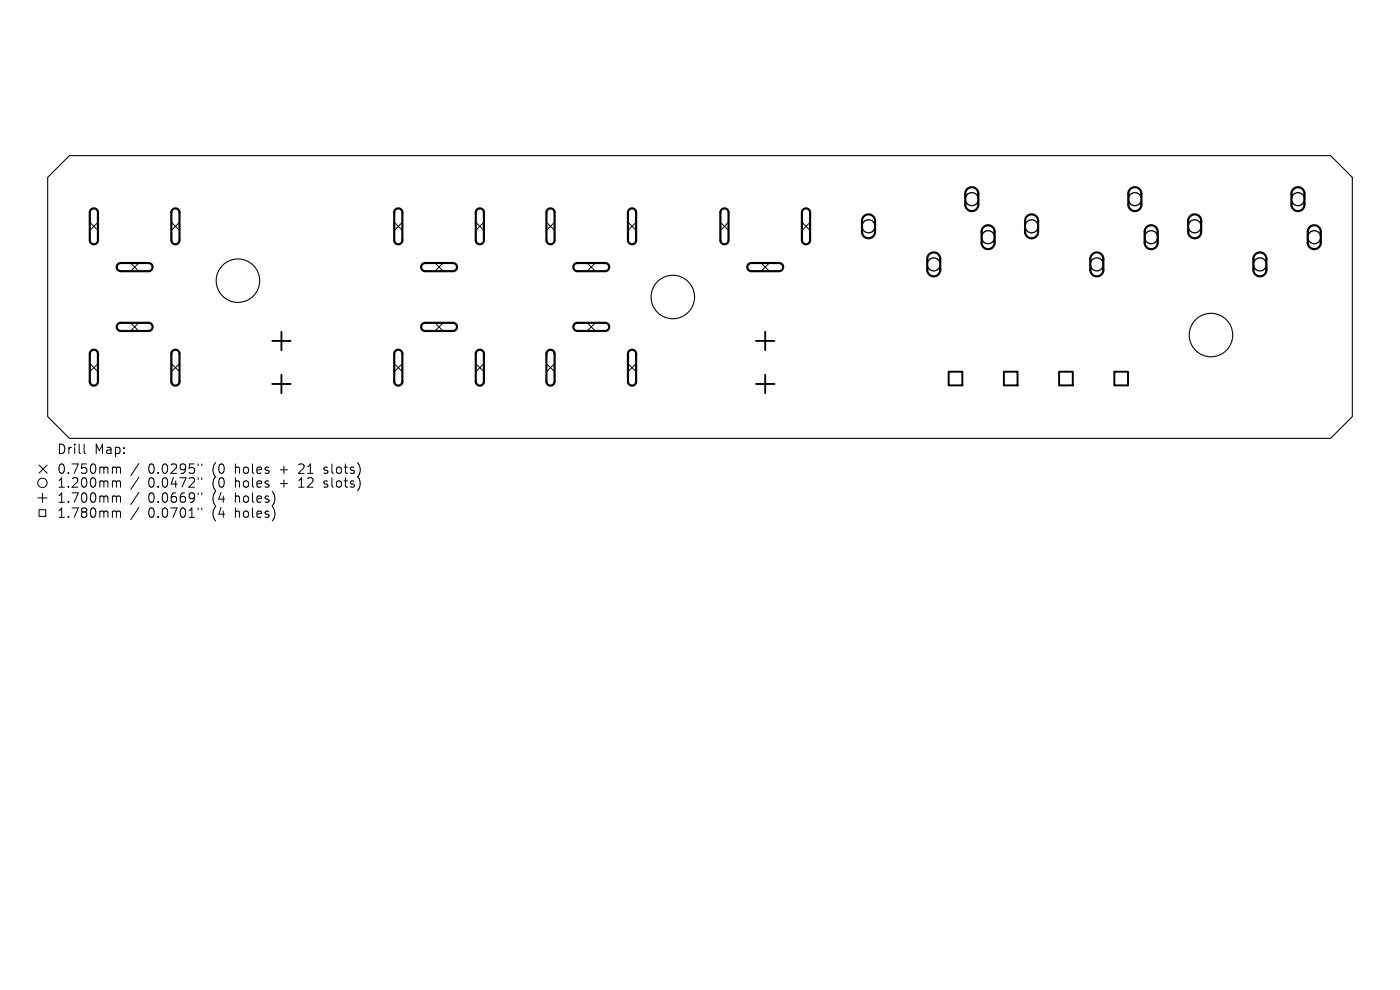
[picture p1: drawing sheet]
<svg xmlns="http://www.w3.org/2000/svg" width="297mm" height="210mm" viewBox="0 0 297 210" stroke-linecap="round" stroke-linejoin="round" font-family="sans-serif">
<defs><g id="words">
<g font-size="2.8">
<text x="12" y="96.6">Drill</text>
<text x="12" y="100.8">0.750mm</text>
<text x="20" y="96.6">Map:</text>
<text x="31.4" y="100.8">0.0295&quot;</text>
<text x="45.2" y="100.8">(0</text>
<text x="50.1" y="100.8">holes</text>
<text x="59.9" y="100.8">+</text>
<text x="64.1" y="100.8">21</text>
<text x="69.6" y="100.8">slots)</text>
<text x="12" y="103.7">1.200mm</text>
<text x="12" y="106.9">1.700mm</text>
<text x="31.4" y="103.7">0.0472&quot;</text>
<text x="31.4" y="106.9">0.0669&quot;</text>
<text x="45.2" y="103.7">(0</text>
<text x="45.2" y="106.9">(4</text>
<text x="50.1" y="103.7">holes</text>
<text x="50.1" y="106.9">holes)</text>
<text x="59.9" y="103.7">+</text>
<text x="64.1" y="103.7">12</text>
<text x="69.6" y="103.7">slots)</text>
<text x="12" y="110.1">1.780mm</text>
<text x="31.4" y="110.1">0.0701&quot;</text>
<text x="45.2" y="110.1">(4</text>
<text x="50.1" y="110.1">holes)</text>
</g>
</g></defs>
<g fill="none" stroke="#000" stroke-width=".23">
<path d="M14.7 33h267.6l4.6 4.6v50.8l-4.6 4.6h-267.6l-4.6-4.6v-50.8z"/>
<circle cx="50.5" cy="59.5" r="4.6"/>
<circle cx="142.7" cy="63" r="4.6"/>
<circle cx="256.9" cy="71.1" r="4.6"/>
</g>
<g fill="none" stroke="#000" stroke-width=".21">
<path d="M19.1 47.1l1.7 1.8M20.8 47.1l-1.7 1.8M27.7 55.8l1.7 1.7M29.4 55.8l-1.7 1.7M36.4 47.1l1.7 1.8M38.1 47.1l-1.7 1.8M83.6 47.1l1.8 1.8M85.4 47.1l-1.8 1.8M92.3 55.8l1.7 1.7M94 55.8l-1.7 1.7M100.9 47.1l1.8 1.8M102.7 47.1l-1.8 1.8"/>
<path d="M115.9 47.1l1.8 1.8M117.7 47.1l-1.8 1.8M124.6 55.8l1.7 1.7M126.3 55.8l-1.7 1.7M133.2 47.1l1.8 1.8M135 47.1l-1.8 1.8M152.8 47.1l1.8 1.8M154.6 47.1l-1.8 1.8M161.5 55.8l1.7 1.7M163.2 55.8l-1.7 1.7M170.1 47.1l1.8 1.8M171.9 47.1l-1.8 1.8"/>
<path d="M19.1 77.1l1.7 1.8M20.8 77.1l-1.7 1.8M27.7 68.5l1.7 1.7M29.4 68.5l-1.7 1.7M36.4 77.1l1.7 1.8M38.1 77.1l-1.7 1.8M83.6 77.1l1.8 1.8M85.4 77.1l-1.8 1.8M92.3 68.5l1.7 1.7M94 68.5l-1.7 1.7M100.9 77.1l1.8 1.8M102.7 77.1l-1.8 1.8"/>
<path d="M115.9 77.1l1.8 1.8M117.7 77.1l-1.8 1.8M124.6 68.5l1.7 1.7M126.3 68.5l-1.7 1.7M133.2 77.1l1.8 1.8M135 77.1l-1.8 1.8M8.3 98.6l1.7 1.8M10 98.6l-1.7 1.8M17.8 94.2v1.7l.3 .3M24.1 99.1h.3l.3 .3M24.7 99.4l.3-.3 .5 .1 .1 1.2M24.7 99.4v1"/>
<path d="M29.5 98.3l-1.7 2.6M42 98.4v.4M42.8 98.4v.4M68.8 99.2v.5M8 105.6h2M8.3 108.1h1.4v1.4h-1.4zM9 104.6v2M24.1 102h.3l.3 .3M24.1 105.2h.3l.3 .3M24.1 108.4h.3l.3 .3M24.7 102.3v1M24.7 105.5v1"/>
<path d="M24.7 108.7v1M24.7 102.3l.3-.3 .5 .1 .1 1.2M24.7 105.5l.3-.3 .5 .1 .1 1.2M24.7 108.7l.3-.3 .5 .1 .1 1.2M29.5 101.3l-1.7 2.5M29.5 104.5l-1.7 2.5M29.5 107.7l-1.7 2.5M42 101.3v.4M42 104.5v.4M42 107.7v.4M42.8 101.3v.4M42.8 104.5v.4"/>
<path d="M42.8 107.7v.4M68.7 100.3l.2 .1M68.7 103.3h.2M68.8 102.1v.5"/>
<circle cx="9" cy="102.4" r="1"/>
</g>
<g fill="none" stroke="#000" stroke-width=".46">
<path d="M19.3 44.5a.86 .86 0 0 1 .9-.2 .86 .86 0 0 1 .6 .8v5.9a.86 .86 0 0 1-.9 .8 .86 .86 0 0 1-.8-.8v-5.9zM25 56l.6-.2h5.9a.86 .86 0 0 1 .9 .9 .86 .86 0 0 1-.9 .8h-5.9a.86 .86 0 0 1-.8-.5 .86 .86 0 0 1 .2-1zM36.6 44.5a.86 .86 0 0 1 .9-.2 .86 .86 0 0 1 .6 .8v5.9a.86 .86 0 0 1-.9 .8 .86 .86 0 0 1-.8-.8v-5.9zM83.9 44.5a.86 .86 0 0 1 .9-.2 .86 .86 0 0 1 .6 .8v5.9a.86 .86 0 0 1-.9 .8 .86 .86 0 0 1-.9-.8v-5.9zM89.6 56l.6-.2h5.9a.86 .86 0 0 1 .9 .9 .86 .86 0 0 1-.9 .8h-5.9a.86 .86 0 0 1-.8-.5 .86 .86 0 0 1 .2-1zM101.2 44.5a.86 .86 0 0 1 .9-.2 .86 .86 0 0 1 .6 .8v5.9a.86 .86 0 0 1-.9 .8 .86 .86 0 0 1-.9-.8v-5.9zM116.2 44.5a.86 .86 0 0 1 .9-.2 .86 .86 0 0 1 .6 .8v5.9a.86 .86 0 0 1-.9 .8 .86 .86 0 0 1-.9-.8v-5.9zM121.9 56l.6-.2h5.9a.86 .86 0 0 1 .8 .9 .86 .86 0 0 1-.8 .8h-5.9a.86 .86 0 0 1-.8-.5 .86 .86 0 0 1 .2-1zM133.5 44.5a.86 .86 0 0 1 .9-.2 .86 .86 0 0 1 .6 .8v5.9a.86 .86 0 0 1-.9 .8 .86 .86 0 0 1-.9-.8v-5.9zM153.1 44.5a.86 .86 0 0 1 .9-.2 .86 .86 0 0 1 .6 .8v5.9a.86 .86 0 0 1-.9 .8 .86 .86 0 0 1-.9-.8v-5.9zM158.8 56l.6-.2h5.9a.86 .86 0 0 1 .8 .9 .86 .86 0 0 1-.8 .8h-5.9a.86 .86 0 0 1-.8-.5 .86 .86 0 0 1 .2-1zM170.4 44.5a.86 .86 0 0 1 .9-.2 .86 .86 0 0 1 .6 .8v5.9a.86 .86 0 0 1-.9 .8 .86 .86 0 0 1-.9-.8v-5.9z"/>
<path d="M183.3 45.9a1.38 1.38 0 0 1 1.5-.3 1.38 1.38 0 0 1 .8 1.3v2.3a1.38 1.38 0 0 1-1.3 1.3 1.38 1.38 0 0 1-1.4-1.3v-2.5zM197.1 54a1.38 1.38 0 0 1 1.5-.3 1.38 1.38 0 0 1 .9 1.2v2.3a1.38 1.38 0 0 1-1.4 1.4 1.38 1.38 0 0 1-1.4-1.4v-2.4zM205.2 40.1a1.38 1.38 0 0 1 1.5-.3 1.38 1.38 0 0 1 .8 1.3v2.3a1.38 1.38 0 0 1-1.3 1.4 1.38 1.38 0 0 1-1.4-1.4v-2.4zM208.6 48.2a1.38 1.38 0 0 1 1.6-.3 1.38 1.38 0 0 1 .8 1.3v2.3a1.38 1.38 0 0 1-1.4 1.4 1.38 1.38 0 0 1-1.4-1.4v-2.5zM217.9 45.9a1.38 1.38 0 0 1 1.5-.3 1.38 1.38 0 0 1 .8 1.3v2.3a1.38 1.38 0 0 1-1.4 1.3 1.38 1.38 0 0 1-1.3-1.3v-2.5zM231.7 54a1.38 1.38 0 0 1 1.5-.3 1.38 1.38 0 0 1 .9 1.2v2.3a1.38 1.38 0 0 1-1.4 1.4 1.38 1.38 0 0 1-1.4-1.4v-2.4zM239.8 40.1a1.38 1.38 0 0 1 1.5-.3 1.38 1.38 0 0 1 .8 1.3v2.3a1.38 1.38 0 0 1-1.3 1.4 1.38 1.38 0 0 1-1.4-1.4v-2.4zM243.2 48.2a1.38 1.38 0 0 1 1.5-.3 1.38 1.38 0 0 1 .9 1.3v2.3a1.38 1.38 0 0 1-1.4 1.4 1.38 1.38 0 0 1-1.4-1.4v-2.5zM252.5 45.9a1.38 1.38 0 0 1 1.5-.3 1.38 1.38 0 0 1 .8 1.3v2.3a1.38 1.38 0 0 1-1.4 1.3 1.38 1.38 0 0 1-1.3-1.3v-2.5zM266.3 54a1.38 1.38 0 0 1 1.5-.3 1.38 1.38 0 0 1 .9 1.2v2.3a1.38 1.38 0 0 1-1.4 1.4 1.38 1.38 0 0 1-1.4-1.4v-2.4zM274.4 40.1a1.38 1.38 0 0 1 1.5-.3 1.38 1.38 0 0 1 .8 1.3v2.3a1.38 1.38 0 0 1-1.3 1.4 1.38 1.38 0 0 1-1.4-1.4v-2.4zM277.8 48.2a1.38 1.38 0 0 1 1.5-.3 1.38 1.38 0 0 1 .9 1.3v2.3a1.38 1.38 0 0 1-1.4 1.4 1.38 1.38 0 0 1-1.4-1.4v-2.5z"/>
<path d="M19.3 74.4a.86 .86 0 0 1 .9-.1 .86 .86 0 0 1 .6 .8v5.8a.86 .86 0 0 1-.9 .9 .86 .86 0 0 1-.8-.9v-5.8zM25 68.7l.6-.2h5.9a.86 .86 0 0 1 .9 .8 .86 .86 0 0 1-.9 .9h-5.9a.86 .86 0 0 1-.8-.5 .86 .86 0 0 1 .2-1zM36.6 74.4a.86 .86 0 0 1 .9-.1 .86 .86 0 0 1 .6 .8v5.8a.86 .86 0 0 1-.9 .9 .86 .86 0 0 1-.8-.9v-5.8zM83.9 74.4a.86 .86 0 0 1 .9-.1 .86 .86 0 0 1 .6 .8v5.8a.86 .86 0 0 1-.9 .9 .86 .86 0 0 1-.9-.9v-5.8zM89.6 68.7l.6-.2h5.9a.86 .86 0 0 1 .9 .8 .86 .86 0 0 1-.9 .9h-5.9a.86 .86 0 0 1-.8-.5 .86 .86 0 0 1 .2-1zM101.2 74.4a.86 .86 0 0 1 .9-.1 .86 .86 0 0 1 .6 .8v5.8a.86 .86 0 0 1-.9 .9 .86 .86 0 0 1-.9-.9v-5.8zM116.2 74.4a.86 .86 0 0 1 .9-.1 .86 .86 0 0 1 .6 .8v5.8a.86 .86 0 0 1-.9 .9 .86 .86 0 0 1-.9-.9v-5.8zM121.9 68.7l.6-.2h5.9a.86 .86 0 0 1 .8 .8 .86 .86 0 0 1-.8 .9h-5.9a.86 .86 0 0 1-.8-.5 .86 .86 0 0 1 .2-1zM133.5 74.4a.86 .86 0 0 1 .9-.1 .86 .86 0 0 1 .6 .8v5.8a.86 .86 0 0 1-.9 .9 .86 .86 0 0 1-.9-.9v-5.8z"/>
</g>
<g fill="none" stroke="#000" stroke-width=".28">
<circle cx="184.3" cy="48" r="1.38"/>
<circle cx="198.1" cy="56.1" r="1.38"/>
<circle cx="206.2" cy="42.2" r="1.38"/>
<circle cx="209.6" cy="50.3" r="1.38"/>
<circle cx="218.8" cy="48" r="1.38"/>
<circle cx="232.7" cy="56.1" r="1.38"/>
<circle cx="240.8" cy="42.2" r="1.38"/>
<circle cx="244.2" cy="50.3" r="1.38"/>
<circle cx="253.4" cy="48" r="1.38"/>
<circle cx="267.3" cy="56.1" r="1.38"/>
<circle cx="275.4" cy="42.2" r="1.38"/>
<circle cx="278.8" cy="50.3" r="1.38"/>
</g>
<path d="M57.7 72.3h4M59.7 70.4v3.9M59.7 79.5v3.9M160.4 72.3h3.9M162.3 70.4v3.9M162.3 79.5v3.9M57.7 81.5h4M160.4 81.5h3.9" fill="none" stroke="#000" stroke-width=".39"/>
<path d="M201.3 78.8h2.9v3h-2.9zM213 78.8h2.9v3h-2.9zM224.7 78.8h2.9v3h-2.9zM236.4 78.8h2.9v3h-2.9z" fill="none" stroke="#000" stroke-width=".41"/>
<use href="#words"/>
</svg>
